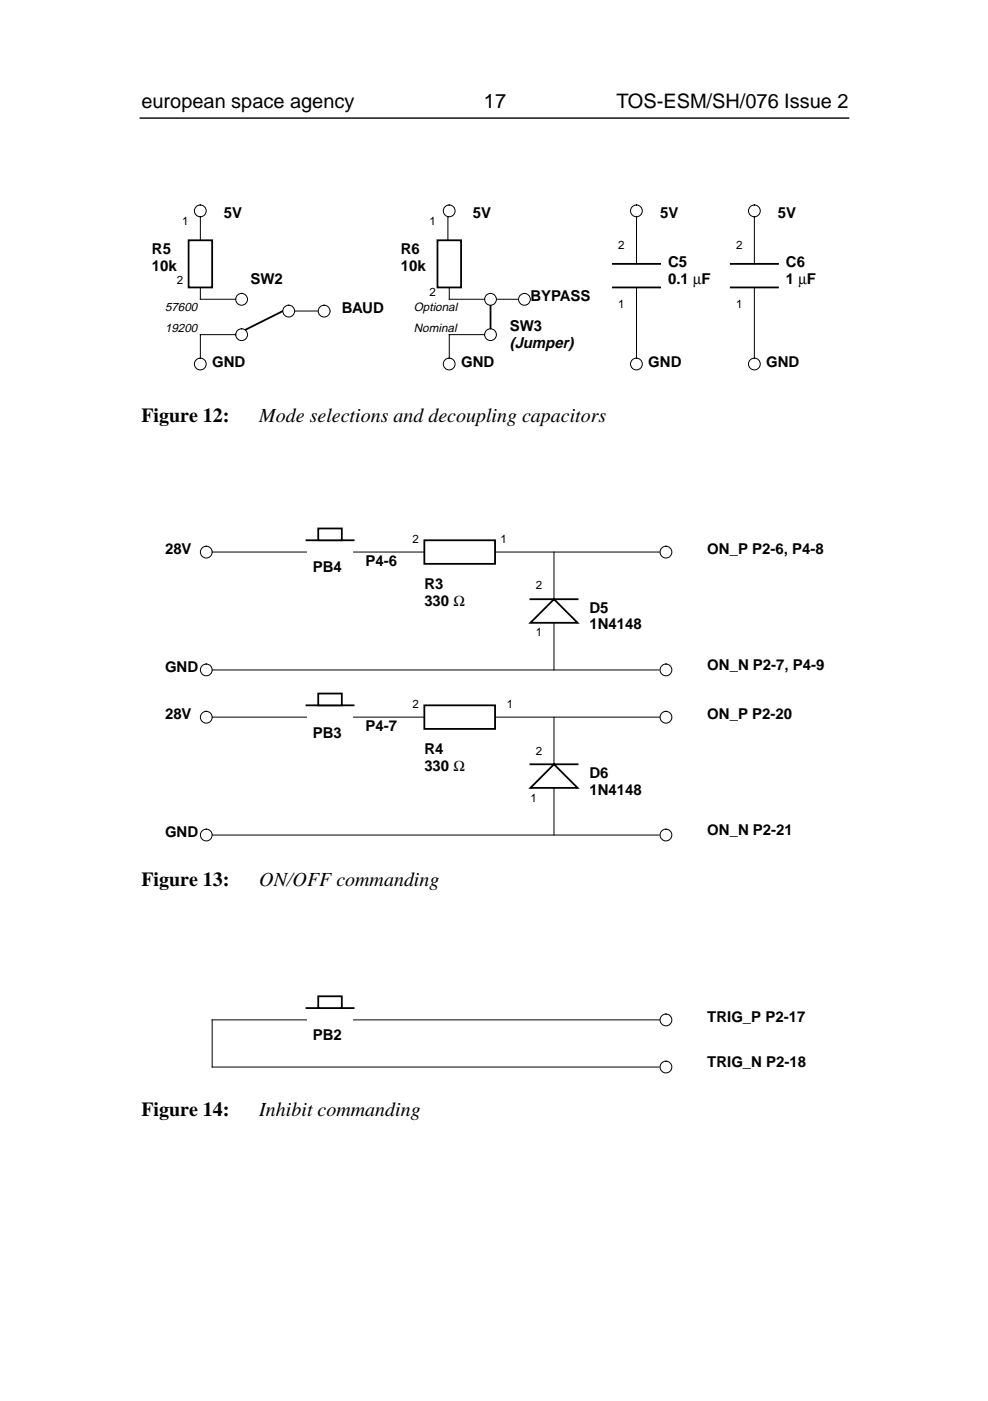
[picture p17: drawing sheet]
<svg xmlns="http://www.w3.org/2000/svg" width="210mm" height="297mm" viewBox="0 0 210 297" stroke-linecap="round" stroke-linejoin="round" font-family="sans-serif">
<defs><g id="words">
<g font-size="4.2">
<text x="30" y="22.9">european space agency</text>
<text x="102.6" y="22.9">17</text>
<text x="130.8" y="22.9">TOS-ESM/SH/076 Issue 2</text>
<text x="30" y="89.4">Figure 12:</text>
<text x="55" y="89.4">Mode selections and decoupling capacitors</text>
<text x="30" y="187.8">Figure 13:</text>
<text x="55" y="187.8">ON/OFF commanding</text>
<text x="30" y="236.6">Figure 14:</text>
<text x="55" y="236.6">Inhibit commanding</text>
</g>
<g font-size="3.2">
<text x="47.5" y="46.3">5V</text>
<text x="100.3" y="46.3">5V</text>
<text x="140" y="46.3">5V</text>
<text x="165" y="46.3">5V</text>
<text x="32.2" y="53.8">R5</text>
<text x="85" y="53.8">R6</text>
<text x="32.2" y="57.4">10k</text>
<text x="85" y="57.4">10k</text>
<text x="141.7" y="56.7">C5</text>
<text x="166.7" y="56.7">C6</text>
<text x="53.1" y="60.3">SW2</text>
<text x="112.5" y="63.8">BYPASS</text>
<text x="141.7" y="60.2">0.1 µF</text>
<text x="166.7" y="60.2">1 µF</text>
<text x="72.5" y="66.3">BAUD</text>
<text x="108.1" y="70.3">SW3</text>
<text x="45" y="77.8">GND</text>
<text x="97.8" y="77.8">GND</text>
<text x="108.1" y="73.8">(Jumper)</text>
<text x="137.5" y="77.8">GND</text>
<text x="162.5" y="77.8">GND</text>
<text x="35" y="117.4">28V</text>
<text x="77.5" y="119.9">P4-6</text>
<text x="150" y="117.4">ON_P P2-6, P4-8</text>
<text x="66.3" y="121.4">PB4</text>
<text x="90" y="124.9">R3</text>
<text x="90" y="128.5">330 Ω</text>
<text x="125" y="129.9">D5</text>
<text x="125" y="133.5">1N4148</text>
<text x="35" y="142.4">GND</text>
<text x="150" y="142.1">ON_N P2-7, P4-9</text>
<text x="35" y="152.4">28V</text>
<text x="77.5" y="154.9">P4-7</text>
<text x="150" y="152.4">ON_P P2-20</text>
<text x="66.3" y="156.4">PB3</text>
<text x="90" y="159.9">R4</text>
<text x="90" y="163.5">330 Ω</text>
<text x="125" y="164.9">D6</text>
<text x="125" y="168.5">1N4148</text>
<text x="35" y="177.4">GND</text>
<text x="150" y="177">ON_N P2-21</text>
<text x="66.3" y="220.6">PB2</text>
<text x="150" y="216.6">TRIG_P P2-17</text>
<text x="150" y="226.2">TRIG_N P2-18</text>
</g>
<g font-size="2.5">
<text x="38.6" y="47.8">1</text>
<text x="91.1" y="47.8">1</text>
<text x="131.1" y="52.8">2</text>
<text x="156.1" y="52.8">2</text>
<text x="35" y="65.9">57600</text>
<text x="37.5" y="60.3">2</text>
<text x="87.8" y="65.9">Optional</text>
<text x="91.1" y="62.8">2</text>
<text x="131.1" y="65.3">1</text>
<text x="156.1" y="65.3">1</text>
<text x="35" y="70.4">19200</text>
<text x="87.8" y="70.4">Nominal</text>
<text x="87.5" y="115.1">2</text>
<text x="106.1" y="115.1">1</text>
<text x="113.6" y="124.9">2</text>
<text x="113.6" y="134.9">1</text>
<text x="87.5" y="150.1">2</text>
<text x="107.5" y="150.1">1</text>
<text x="113.6" y="160.1">2</text>
<text x="112.5" y="170.1">1</text>
</g>
</g></defs>
<path d="M29.7 25h150.3" fill="none" stroke="#000" stroke-width=".3"/>
<path d="M30 20h150v4h-150z" fill-rule="evenodd" fill="#fff"/>
<path d="M105 63.4h5z" fill="#fff" stroke="#000" stroke-width=".21"/>
<path d="M40 50.9h5v10h-5zM60 65.9l-10 5" fill="none" stroke="#000" stroke-width=".38"/>
<g fill="none" stroke="#000" stroke-width=".21">
<path d="M42.5 45.9v5M42.5 60.9v2.5"/>
<circle cx="42.5" cy="44.7" r="1.25"/>
</g>
<path d="M50.5 62.5l.8-.3v1.2v-1.2a1.23 1.23 0 0 1 1.1 1.6 1.23 1.23 0 0 1-1.9 .6 1.23 1.23 0 0 1 0-1.9z" fill="#fff"/>
<circle cx="51.2" cy="63.5" r="1.25" fill="none" stroke="#000" stroke-width=".21"/>
<path d="M50.5 70l.8-.3v1.2v-1.2a1.23 1.23 0 0 1 1.1 1.6 1.23 1.23 0 0 1-1.9 .6 1.23 1.23 0 0 1 0-1.9z" fill="#fff"/>
<g fill="none" stroke="#000" stroke-width=".21">
<path d="M42.5 63.4h7.5M50 70.9h-7.5v5"/>
<circle cx="51.2" cy="71" r="1.25"/>
</g>
<path d="M60 65.9h10z" fill="#fff" stroke="#000" stroke-width=".21"/>
<path d="M60.3 65.2l.6-.4 .3-.1v1.2v-1.2a1.23 1.23 0 0 1 1.2 1.5 1.23 1.23 0 0 1-1.7 .9 1.23 1.23 0 0 1-.4-1.9z" fill="#fff"/>
<circle cx="61.2" cy="66" r="1.25" fill="none" stroke="#000" stroke-width=".21"/>
<path d="M41.5 76.5l.6-.5h.4v1.2v-1.2a1.23 1.23 0 0 1 1.2 1.5 1.23 1.23 0 0 1-1.7 .8 1.23 1.23 0 0 1-.5-1.8z" fill="#fff"/>
<g fill="none" stroke="#000" stroke-width=".21">
<path d="M95 45.9v5M95.3 60.9v2.5"/>
<circle cx="95.3" cy="44.7" r="1.25"/>
<circle cx="42.5" cy="77.2" r="1.25"/>
</g>
<path d="M92.8 50.9h5v10h-5zM104 63.4v7.5" fill="none" stroke="#000" stroke-width=".38"/>
<path d="M103 62.7l.6-.4 .4-.1v1.2v-1.2a1.23 1.23 0 0 1 1.2 1.5 1.23 1.23 0 0 1-1.7 .9 1.23 1.23 0 0 1-.5-1.9z" fill="#fff"/>
<circle cx="104" cy="63.5" r="1.25" fill="none" stroke="#000" stroke-width=".21"/>
<path d="M103 70.2l.6-.4 .4-.1v1.2v-1.2a1.23 1.23 0 0 1 1.2 1.5 1.23 1.23 0 0 1-1.7 .9 1.23 1.23 0 0 1-.5-1.9z" fill="#fff"/>
<g fill="none" stroke="#000" stroke-width=".21">
<path d="M95.3 63.4h7.5M102.8 70.9h-7.5v5"/>
<circle cx="104" cy="71" r="1.25"/>
</g>
<path d="M94.3 76.5l.6-.5h.4v1.2v-1.2a1.23 1.23 0 0 1 1.2 1.5 1.23 1.23 0 0 1-1.7 .8 1.23 1.23 0 0 1-.5-1.8z" fill="#fff"/>
<g fill="none" stroke="#000" stroke-width=".21">
<path d="M135 45.9v10M135 60.9v15"/>
<circle cx="135" cy="44.7" r="1.25"/>
<circle cx="95.3" cy="77.2" r="1.25"/>
</g>
<path d="M130 55.9h10M130 60.9h10" fill="none" stroke="#000" stroke-width=".38"/>
<path d="M134 76.5l.6-.5h.4v1.2v-1.2a1.23 1.23 0 0 1 1.2 1.5 1.23 1.23 0 0 1-1.7 .8 1.23 1.23 0 0 1-.5-1.8z" fill="#fff"/>
<g fill="none" stroke="#000" stroke-width=".21">
<path d="M160 45.9v10M160 60.9v15"/>
<circle cx="160" cy="44.7" r="1.25"/>
<circle cx="135" cy="77.2" r="1.25"/>
</g>
<path d="M155 55.9h10M155 60.9h10" fill="none" stroke="#000" stroke-width=".38"/>
<path d="M159 76.5l.6-.5h.4v1.2v-1.2a1.23 1.23 0 0 1 1.2 1.5 1.23 1.23 0 0 1-1.7 .8 1.23 1.23 0 0 1-.5-1.8z" fill="#fff"/>
<circle cx="160" cy="77.2" r="1.25" fill="none" stroke="#000" stroke-width=".21"/>
<path d="M67.8 65.2l.6-.4 .3-.1v1.2v-1.2a1.23 1.23 0 0 1 1.2 1.5 1.23 1.23 0 0 1-1.7 .9 1.23 1.23 0 0 1-.4-1.9z" fill="#fff"/>
<circle cx="68.7" cy="66" r="1.25" fill="none" stroke="#000" stroke-width=".21"/>
<path d="M110.3 62.7l.6-.4 .3-.1v1.2v-1.2a1.23 1.23 0 0 1 1.2 1.5 1.23 1.23 0 0 1-1.7 .9 1.23 1.23 0 0 1-.4-1.9z" fill="#fff"/>
<circle cx="111.2" cy="63.5" r="1.25" fill="none" stroke="#000" stroke-width=".21"/>
<path d="M40 112h5v10h-5z" fill-rule="evenodd" fill="#fff" stroke="#fff" stroke-width=".21"/>
<path d="M43 116.1l.8-.3v1.2v-1.2a1.23 1.23 0 0 1 1.1 1.6 1.23 1.23 0 0 1-1.9 .6 1.23 1.23 0 0 1 0-1.9z" fill="#fff"/>
<circle cx="43.8" cy="117.1" r="1.25" fill="none" stroke="#000" stroke-width=".21"/>
<path d="M40 137h5v10h-5z" fill-rule="evenodd" fill="#fff" stroke="#fff" stroke-width=".21"/>
<path d="M42.8 141.3l.6-.4 .4-.1v1.2v-1.2a1.23 1.23 0 0 1 1.2 1.5 1.23 1.23 0 0 1-1.8 .9 1.23 1.23 0 0 1-.4-1.9z" fill="#fff"/>
<circle cx="43.8" cy="142" r="1.25" fill="none" stroke="#000" stroke-width=".21"/>
<path d="M140 112h5v10h-5z" fill-rule="evenodd" fill="#fff" stroke="#fff" stroke-width=".21"/>
<path d="M65 114.5h10" fill="none" stroke="#000" stroke-width=".38"/>
<path d="M67.5 112h5v2.5h-5z" fill-rule="evenodd" fill="#fff" stroke="#000" stroke-width=".38"/>
<path d="M45 117h20M75 117h15M105 117h35M117.5 117v10M117.5 132v10M45 142h95" fill="none" stroke="#000" stroke-width=".21"/>
<path d="M90 114.5h15v5h-15zM112.5 132l5-5 5 5zM112.5 127h10" fill="none" stroke="#000" stroke-width=".38"/>
<path d="M140.5 116.1l.7-.3v1.2v-1.2a1.23 1.23 0 0 1 1.2 1.6 1.23 1.23 0 0 1-1.9 .6 1.23 1.23 0 0 1 0-1.9z" fill="#fff"/>
<circle cx="141.2" cy="117.1" r="1.25" fill="none" stroke="#000" stroke-width=".21"/>
<path d="M140 137h5v10h-5z" fill-rule="evenodd" fill="#fff" stroke="#fff" stroke-width=".21"/>
<path d="M140.3 141.3l.6-.4 .3-.1v1.2v-1.2a1.23 1.23 0 0 1 1.2 1.5 1.23 1.23 0 0 1-1.7 .9 1.23 1.23 0 0 1-.4-1.9z" fill="#fff"/>
<circle cx="141.2" cy="142" r="1.25" fill="none" stroke="#000" stroke-width=".21"/>
<path d="M40 147h5v10h-5z" fill-rule="evenodd" fill="#fff" stroke="#fff" stroke-width=".21"/>
<path d="M43 151.1l.8-.3v1.2v-1.2a1.23 1.23 0 0 1 1.1 1.6 1.23 1.23 0 0 1-1.9 .6 1.23 1.23 0 0 1 0-1.9z" fill="#fff"/>
<circle cx="43.8" cy="152.1" r="1.25" fill="none" stroke="#000" stroke-width=".21"/>
<path d="M40 172h5v7.4h-5z" fill-rule="evenodd" fill="#fff" stroke="#fff" stroke-width=".21"/>
<path d="M42.8 176.3l.6-.4 .4-.1v1.2v-1.2a1.23 1.23 0 0 1 1.2 1.5 1.23 1.23 0 0 1-1.8 .9 1.23 1.23 0 0 1-.4-1.9z" fill="#fff"/>
<circle cx="43.8" cy="177" r="1.25" fill="none" stroke="#000" stroke-width=".21"/>
<path d="M140 147h5v10h-5z" fill-rule="evenodd" fill="#fff" stroke="#fff" stroke-width=".21"/>
<path d="M65 149.5h10" fill="none" stroke="#000" stroke-width=".38"/>
<path d="M67.5 147h5v2.5h-5z" fill-rule="evenodd" fill="#fff" stroke="#000" stroke-width=".38"/>
<path d="M45 152h20M75 152h15M105 152h35M117.5 152v10M45 177h95M117.5 167v10" fill="none" stroke="#000" stroke-width=".21"/>
<path d="M90 149.5h15v5h-15zM112.5 162h10M117.5 162l5 5h-10z" fill="none" stroke="#000" stroke-width=".38"/>
<path d="M140.5 151.1l.7-.3v1.2v-1.2a1.23 1.23 0 0 1 1.2 1.6 1.23 1.23 0 0 1-1.9 .6 1.23 1.23 0 0 1 0-1.9z" fill="#fff"/>
<circle cx="141.2" cy="152.1" r="1.25" fill="none" stroke="#000" stroke-width=".21"/>
<path d="M140 172h5v7.4h-5z" fill-rule="evenodd" fill="#fff" stroke="#fff" stroke-width=".21"/>
<path d="M140.3 176.3l.6-.4 .3-.1v1.2v-1.2a1.23 1.23 0 0 1 1.2 1.5 1.23 1.23 0 0 1-1.7 .9 1.23 1.23 0 0 1-.4-1.9z" fill="#fff"/>
<circle cx="141.2" cy="177" r="1.25" fill="none" stroke="#000" stroke-width=".21"/>
<path d="M140 211.2h5v10h-5z" fill-rule="evenodd" fill="#fff" stroke="#fff" stroke-width=".21"/>
<path d="M65 213.7h10" fill="none" stroke="#000" stroke-width=".38"/>
<path d="M67.5 211.2h5v2.5h-5z" fill-rule="evenodd" fill="#fff" stroke="#000" stroke-width=".38"/>
<path d="M45 216.2h20M75 216.2h65M45 226.2h95" fill="none" stroke="#000" stroke-width=".21"/>
<path d="M140.3 215.5l.6-.4 .3-.1v1.2v-1.2a1.23 1.23 0 0 1 1.2 1.5 1.23 1.23 0 0 1-1.7 .9 1.23 1.23 0 0 1-.4-1.9z" fill="#fff"/>
<circle cx="141.2" cy="216.2" r="1.25" fill="none" stroke="#000" stroke-width=".21"/>
<path d="M140 221.2h5v7h-5z" fill-rule="evenodd" fill="#fff" stroke="#fff" stroke-width=".21"/>
<path d="M140.3 225.5l.6-.4 .3-.1v1.2v-1.2a1.23 1.23 0 0 1 1.2 1.5 1.23 1.23 0 0 1-1.7 .9 1.23 1.23 0 0 1-.4-1.9z" fill="#fff"/>
<g fill="none" stroke="#000" stroke-width=".21">
<path d="M45 216.2v10"/>
<circle cx="141.2" cy="226.2" r="1.25"/>
</g>
<use href="#words"/>
</svg>
